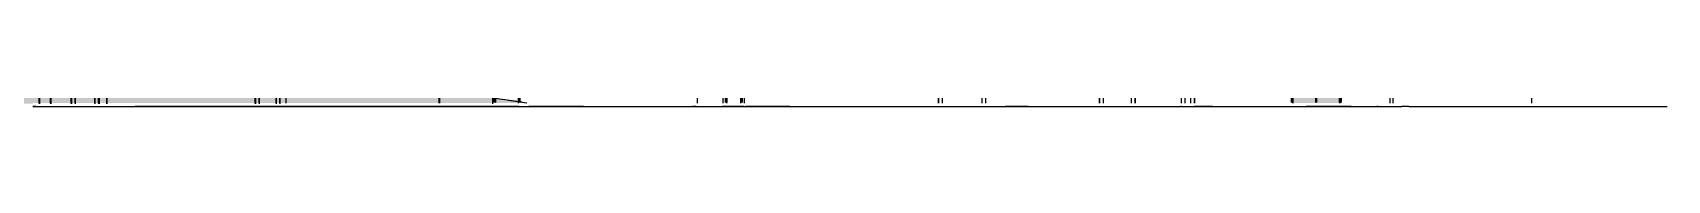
# Model space of a CAD drawing. Header units: millimetres. Extents: x -9985 to 240895, y -184894 to 39395.
# Drawn here: x 2368 to 31313, y -84595 to -84595 of the extents above; entities that cross this region are included whole.
import ezdxf

# ---------------------------------------------------------------- set-up
doc = ezdxf.new("R2010")
doc.units = ezdxf.units.MM
for name, color, linetype in [('S-QUOTE', 40, 'Continuous'), ('S-TAGLIO-PAV', 33, 'Continuous'), ('S-TAGLIO-PIL', 8, 'Continuous'), ('S-VISTA', 8, 'Continuous')]:
    doc.layers.add(name, color=color, linetype=linetype)

msp = doc.modelspace()

# ---------------------------------------------------------------- hatches: boundary and pattern name
at = {"layer": 'S-TAGLIO-PAV'}
msp.add_hatch(color=33, dxfattribs=at).paths.add_polyline_path([(3868, -84535), (2486, -84535), (2480, -84535), (2418, -84535), (2368, -84535), (2368, -84545), (2318, -84545), (2290, -84545), (2250, -84545), (2248, -84545), (2206, -84545), (2152, -84545), (2152, -83971), (2152, -83295), (2240, -83295), (2244, -83295), (2310, -83295), (2348, -83295), (2372, -83295), (2372, -83267), (2372, -83266.185), (2418, -83273), (2446, -83277), (2484, -83283), (3732, -83463), (3892, -83485), (4014, -83503), (4144, -83523), (4376, -83555), (4490, -83571), (4614, -83591), (4682, -83599), (5104, -83661), (5112, -83661), (5182, -83671), (6208, -83819), (6246, -83825), (6296, -83833), (6340, -83839), (6342, -83839), (6366, -83843), (6510, -83863), (6526, -83865), (6620, -83879), (6664, -83885), (6912, -83921), (6934, -83925), (6936, -83925), (7948, -84071), (8078, -84089), (8504, -84151), (10150, -84389), (10182, -84393), (10200, -84395), (10576, -84449), (10776, -84479), (10796, -84481), (11116, -84527), (11122, -84529), (11168, -84535), (11154, -84535), (11126, -84535), (11032, -84535), (11016, -84535), (10206, -84535), (10192, -84535), (10158, -84535), (8080, -84535), (7934, -84535), (6940, -84535), (6934, -84535), (6910, -84535), (6654, -84535), (6606, -84535), (6512, -84535), (6502, -84535), (6356, -84535), (6328, -84535), (6276, -84535), (6238, -84535), (6196, -84535), (5080, -84535), (4638, -84535), (4490, -84535), (4334, -84535), (4120, -84535), (3868, -84535)])
at = {"layer": 'S-TAGLIO-PIL'}
for points in [[(25396, -84535), (24684, -84535), (24684, -82001), (24684, -81585), (24800, -81585), (25512, -81585), (25512, -84119), (25512, -84535), (25396, -84535)], [(24660, -84525), (24656, -84525), (24656, -83255), (24656, -82139), (24658, -82139), (24660, -82139), (24668, -82139), (24676, -82139), (24676, -83407), (24676, -84525), (24668, -84525), (24660, -84525)], [(25528, -84525), (25520, -84525), (25520, -83257), (25520, -82139), (25528, -82139), (25536, -82139), (25540, -82139), (25540, -83407), (25540, -84525), (25538, -84525), (25536, -84525), (25528, -84525)]]:
    msp.add_hatch(color=8, dxfattribs=at).paths.add_polyline_path(points)

# ---------------------------------------------------------------- linework, layer by layer
at = {"layer": 'S-QUOTE'}
for p, q in [((14143, -84535), (14143, -81585)), ((28915.5, -84535), (28915.5, -81585))]:
    msp.add_line(p, q, dxfattribs=at)
at = {"layer": 'S-TAGLIO-PAV'}
for p, q in [((10795.001, -84480.995), (11116.162, -84527.595)), ((2421.961, -84595), (2368, -84595)), ((2421.961, -84595), (2480.362, -84595)), ((2480.362, -84595), (2485.398, -84595)), ((2485.398, -84595), (2486.104, -84595)), ((2486.104, -84595), (3868.634, -84595)), ((3868.634, -84595), (4120.786, -84595)), ((4120.786, -84595), (4334.889, -84595)), ((4334.889, -84595), (4490.786, -84595)), ((4490.786, -84595), (5080.599, -84595)), ((5080.599, -84595), (6196.124, -84595)), ((6196.174, -84595), (6237.468, -84595)), ((6237.468, -84595), (6275.367, -84595)), ((6275.367, -84595), (6327.422, -84595)), ((6327.422, -84595), (6355.272, -84595)), ((6355.272, -84595), (6501.645, -84595)), ((6501.645, -84595), (6512.12, -84595)), ((6606.234, -84595), (6512.12, -84595)), ((6606.234, -84595), (6653.734, -84595)), ((6653.734, -84595), (6910.514, -84595)), ((6910.514, -84595), (6933.514, -84595)), ((6933.514, -84595), (6940.298, -84595)), ((6940.298, -84595), (7934.999, -84595)), ((7934.999, -84595), (8079.349, -84595)), ((8079.349, -84595), (8530.919, -84595)), ((8530.919, -84595), (10158.882, -84595)), ((10158.882, -84595), (10192.17, -84595)), ((10192.17, -84595), (10205.518, -84595)), ((10205.518, -84595), (11015.83, -84595)), ((11015.83, -84595), (11032.736, -84595)), ((11032.736, -84595), (11126.017, -84595)), ((11126.017, -84595), (11154.439, -84595)), ((12123.093, -84595), (11154.439, -84595)), ((12123.093, -84595), (12234.96, -84595)), ((12234.96, -84595), (12496.615, -84595)), ((12496.615, -84595), (12598.37, -84595)), ((12598.37, -84595), (12765.482, -84595)), ((12765.482, -84595), (14016.403, -84595)), ((14016.403, -84595), (14052.498, -84595)), ((14114.526, -84595), (14052.498, -84595)), ((14114.526, -84595), (14800.214, -84595)), ((14800.214, -84595), (14822.521, -84595)), ((14822.521, -84595), (14924.233, -84595)), ((14924.233, -84595), (14938.953, -84595)), ((14938.953, -84595), (14988.308, -84595)), ((15775.24, -84595), (14988.308, -84595)), ((15775.24, -84595), (15824.123, -84595)), ((15824.123, -84595), (18783.834, -84595)), ((18783.834, -84595), (18799.818, -84595)), ((18799.818, -84595), (18971.925, -84595)), ((18971.925, -84595), (18975.664, -84595)), ((18975.664, -84595), (19026.667, -84595)), ((19026.667, -84595), (19576.296, -84595)), ((19576.296, -84595), (19594.336, -84595)), ((19995.94, -84595), (19594.336, -84595)), ((19995.94, -84595), (20074.327, -84595)), ((20074.327, -84595), (20121.063, -84595)), ((20121.063, -84595), (20137.667, -84595)), ((20137.667, -84595), (22336.978, -84595)), ((22336.978, -84595), (22347.904, -84595)), ((22347.904, -84595), (22474.312, -84595)), ((22474.312, -84595), (22497.002, -84595)), ((22497.002, -84595), (22693, -84595)), ((22710.658, -84595), (22693, -84595)), ((22710.658, -84595), (22788, -84595)), ((22788, -84595), (22801.003, -84595)), ((22801.003, -84595), (22868, -84595)), ((22868, -84595), (22879.925, -84595)), ((22879.925, -84595), (22943, -84595)), ((23257.967, -84595), (22943, -84595)), ((23257.967, -84595), (23403.51, -84595)), ((23403.51, -84595), (24725.272, -84595)), ((24725.272, -84595), (24726.854, -84595)), ((24726.854, -84595), (24779.881, -84595)), ((24779.881, -84595), (24781.947, -84595)), ((24781.947, -84595), (24916.983, -84595)), ((24916.983, -84595), (24918, -84595)), ((25716.798, -84595), (25518, -84595)), ((25716.798, -84595), (25850.947, -84595)), ((25850.947, -84595), (26042.907, -84595)), ((26042.907, -84595), (26161.294, -84595)), ((26161.294, -84595), (26168.638, -84595)), ((26191.332, -84595), (26168.638, -84595)), ((26191.332, -84595), (26245.275, -84595)), ((26245.275, -84595), (26254.525, -84595)), ((26254.525, -84595), (26255.373, -84595)), ((26255.373, -84595), (26325.881, -84595)), ((26325.881, -84595), (26335.853, -84595)), ((26335.853, -84595), (26409.919, -84595)), ((26409.919, -84595), (26467.698, -84595)), ((26467.698, -84595), (26485.096, -84595)), ((26485.096, -84595), (26542.712, -84595)), ((26542.712, -84595), (26607.329, -84595)), ((26607.329, -84595), (26609.898, -84595)), ((26735.643, -84595), (26609.898, -84595)), ((26735.643, -84595), (26770.765, -84595)), ((26770.765, -84595), (31113.649, -84595)), ((31113.649, -84595), (31115.898, -84595)), ((31115.898, -84595), (31134.264, -84595)), ((31134.264, -84595), (31139.665, -84595)), ((31139.665, -84595), (31313, -84595))]:
    msp.add_line(p, q, dxfattribs=at)
at = {"layer": 'S-TAGLIO-PIL'}
for p, q in [((24683, -82000.45), (24683, -84535)), ((24657, -83255.514), (24657, -84525)), ((25521, -83256.934), (25521, -84525)), ((24675, -83406.066), (24675, -84525)), ((25539, -83407.486), (25539, -84525)), ((25513, -84119.55), (25513, -84535))]:
    msp.add_line(p, q, dxfattribs=at)
at = {"layer": 'S-VISTA'}
for p, q in [((14661, -84535), (14661, -80185)), ((2483, -84535), (2483, -81195)), ((2488, -84535), (2488, -81195)), ((2683, -84535), (2683, -81195)), ((2688, -84535), (2688, -81585)), ((3048, -84535), (3048, -81585)), ((3053, -84535), (3053, -81585)), ((3118, -84535), (3118, -81585)), ((3468, -84535), (3468, -81585)), ((3533, -84535), (3533, -81585)), ((3533, -84535), (3533, -81585)), ((3548, -84535), (3548, -81585)), ((6308, -84535), (6308, -81585)), ((6313, -84535), (6313, -81585)), ((6378, -84535), (6378, -81585)), ((6678, -84535), (6678, -81585)), ((6743, -84535), (6743, -81585)), ((6743, -84535), (6743, -81585)), ((6858, -84535), (6858, -81585)), ((9568, -84535), (9568, -81585)), ((9578, -84535), (9578, -81585)), ((10973, -84535), (10973, -81585)), ((14593, -84535), (14593, -81585)), ((14593, -84535), (14593, -81585)), ((14658, -84535), (14658, -81585)), ((14661, -84535), (14661, -81585)), ((14908, -84535), (14908, -81585)), ((14973, -84535), (14973, -81585)), ((14973, -84535), (14973, -81585)), ((18408, -84535), (18408, -81585)), ((18413, -84535), (18413, -81585)), ((18478, -84535), (18478, -81585)), ((19178, -84535), (19178, -81585)), ((19243, -84535), (19243, -81585)), ((19248, -84535), (19248, -81585)), ((21258, -84535), (21258, -81585)), ((21263, -84535), (21263, -81585)), ((21328, -84535), (21328, -81585)), ((21828, -84535), (21828, -81585)), ((21893, -84535), (21893, -81585)), ((21898, -84535), (21898, -81585)), ((22708, -84535), (22708, -81585)), ((22713, -84535), (22713, -81585)), ((22778, -84535), (22778, -81585)), ((22878, -84535), (22878, -81585)), ((22943, -84535), (22943, -81585)), ((22948, -84535), (22948, -81585)), ((24683, -84535), (24683, -81585)), ((25513, -84535), (25513, -81585)), ((26407, -84535), (26407, -81585)), ((26407, -84535), (26407, -81585)), ((26457, -84535), (26457, -81585)), ((26457, -84535), (26457, -81585)), ((3675, -81735), (3675, -84535)), ((3678, -84535), (3678, -81735)), ((10537, -84525), (10537, -82138)), ((10541, -84525), (10541, -82138)), ((10555, -84525), (10555, -82138)), ((10567, -84525), (10567, -82138)), ((10969, -84525), (10969, -82138)), ((10973, -84525), (10973, -82138)), ((10973, -84525), (10973, -82138)), ((10981, -84525), (10981, -82138)), ((10995, -84525), (10995, -82138)), ((10995, -84525), (10995, -82138)), ((10995, -84525), (10995, -82138)), ((10995, -84525), (10995, -82138)), ((10999, -84525), (10999, -82138)), ((10999, -84525), (10999, -82138)), ((10999, -84525), (10999, -82138)), ((10999, -84525), (10999, -82138)), ((14635, -84525), (14635, -82138)), ((14639, -84525), (14639, -82138)), ((14653, -84525), (14653, -82138)), ((14661, -84525), (14661, -82138)), ((14661, -84525), (14661, -82138)), ((14665, -84525), (14665, -82138)), ((14907, -84525), (14907, -82138)), ((14911, -84525), (14911, -82138)), ((14919, -84525), (14919, -82138)), ((14933, -84525), (14933, -82138)), ((14937, -84525), (14937, -82138)), ((24657, -84525), (24657, -82138)), ((24661, -84525), (24661, -82138)), ((24675, -84525), (24675, -82138)), ((24683, -84525), (24683, -82138)), ((24683, -84525), (24683, -82138)), ((24687, -84525), (24687, -82138)), ((25091, -84525), (25091, -82138)), ((25095, -84525), (25095, -82138)), ((25095, -84525), (25095, -82138)), ((25101, -84525), (25101, -82138)), ((25101, -84525), (25101, -82138)), ((25105, -84525), (25105, -82138)), ((25509, -84525), (25509, -82138)), ((25513, -84525), (25513, -82138)), ((25513, -84525), (25513, -82138)), ((25521, -84525), (25521, -82138)), ((25535, -84525), (25535, -82138)), ((25539, -84525), (25539, -82138)), ((2483, -83283), (2483, -84545)), ((2488, -83283), (2488, -84545)), ((2683, -83311), (2683, -84545)), ((2688, -83312), (2688, -84545)), ((3048, -83364), (3048, -84545)), ((3053, -83365), (3053, -84545)), ((3118, -83374), (3118, -84545)), ((3468, -83425), (3468, -84545)), ((3533, -83434), (3533, -84545)), ((3533, -83434), (3533, -84545)), ((3548, -83436), (3548, -84545)), ((3675, -83454), (3675, -84545)), ((3678, -83455), (3678, -84545)), ((6308, -83834), (6308, -84545)), ((6313, -83835), (6313, -84545)), ((6378, -83844), (6378, -84545)), ((6678, -83888), (6678, -84545)), ((6743, -83897), (6743, -84545)), ((6743, -83897), (6743, -84545)), ((10508, -84440), (11028, -84515)), ((10508, -84440), (10508, -84545)), ((10508, -84440), (10508, -84545)), ((26407, -84535), (26407, -84495)), ((26457, -84535), (26457, -84495)), ((2368, -84595), (2478, -84595)), ((2488, -84595), (3028, -84595)), ((3028, -84595), (3128, -84595)), ((3128, -84595), (3448, -84595)), ((3448, -84595), (3538, -84595)), ((3538, -84595), (3668, -84595)), ((3668, -84595), (6288, -84595)), ((4183, -84595), (5008, -84595)), ((5008, -84595), (4183, -84595)), ((4183, -84595), (6568, -84595)), ((6568, -84595), (4183, -84595)), ((5008, -84595), (5088, -84595)), ((5088, -84595), (5008, -84595)), ((5088, -84595), (5048, -84595)), ((5728, -84595), (5088, -84595)), ((5728, -84595), (5088, -84595)), ((5088, -84595), (5728, -84595)), ((5768, -84595), (5728, -84595)), ((5808, -84595), (5728, -84595)), ((5728, -84595), (5808, -84595)), ((5898, -84595), (5808, -84595)), ((5808, -84595), (5898, -84595)), ((6288, -84595), (6368, -84595)), ((6368, -84595), (6668, -84595)), ((6568, -84595), (10773, -84595)), ((6668, -84595), (6568, -84595)), ((6668, -84595), (6738, -84595)), ((6743, -84595), (6668, -84595)), ((10573, -84595), (6743, -84595)), ((6748, -84595), (10568, -84595)), ((10648, -84595), (10573, -84595)), ((10578, -84595), (10648, -84595)), ((10648, -84595), (10908, -84595)), ((10773, -84595), (10648, -84595)), ((10783, -84595), (18393, -84595)), ((10908, -84595), (10783, -84595)), ((10978, -84595), (10908, -84595)), ((10908, -84595), (10978, -84595)), ((14578, -84595), (14648, -84595)), ((14648, -84595), (14578, -84595)), ((14648, -84595), (14918, -84595)), ((14908, -84595), (14648, -84595)), ((14718, -84595), (14888, -84595)), ((14888, -84595), (14718, -84595)), ((14888, -84595), (14958, -84595)), ((14958, -84595), (14888, -84595)), ((14958, -84595), (14908, -84595)), ((14918, -84595), (14958, -84595)), ((18393, -84595), (18468, -84595)), ((18468, -84595), (19168, -84595)), ((19168, -84595), (19243, -84595)), ((19243, -84595), (21248, -84595)), ((21258, -84595), (21328, -84595)), ((21328, -84595), (21828, -84595)), ((21828, -84595), (21903, -84595)), ((21903, -84595), (22693, -84595)), ((22693, -84595), (22788, -84595)), ((22788, -84595), (22868, -84595)), ((22868, -84595), (22943, -84595)), ((22943, -84595), (24913, -84595)), ((24913, -84595), (24988, -84595)), ((25008, -84595), (24918, -84595)), ((24988, -84595), (25448, -84595)), ((25428, -84595), (25008, -84595)), ((25518, -84595), (25428, -84595)), ((25448, -84595), (25518, -84595)), ((25458, -84595), (25768, -84595)), ((25518, -84595), (25458, -84595)), ((25768, -84595), (26008, -84595)), ((26008, -84595), (26158, -84595)), ((26158, -84595), (26238, -84595)), ((26238, -84595), (26273, -84595)), ((26273, -84595), (26307, -84595)), ((26307, -84595), (26557, -84595))]:
    msp.add_line(p, q, dxfattribs=at)

doc.saveas('drawing.dxf')
